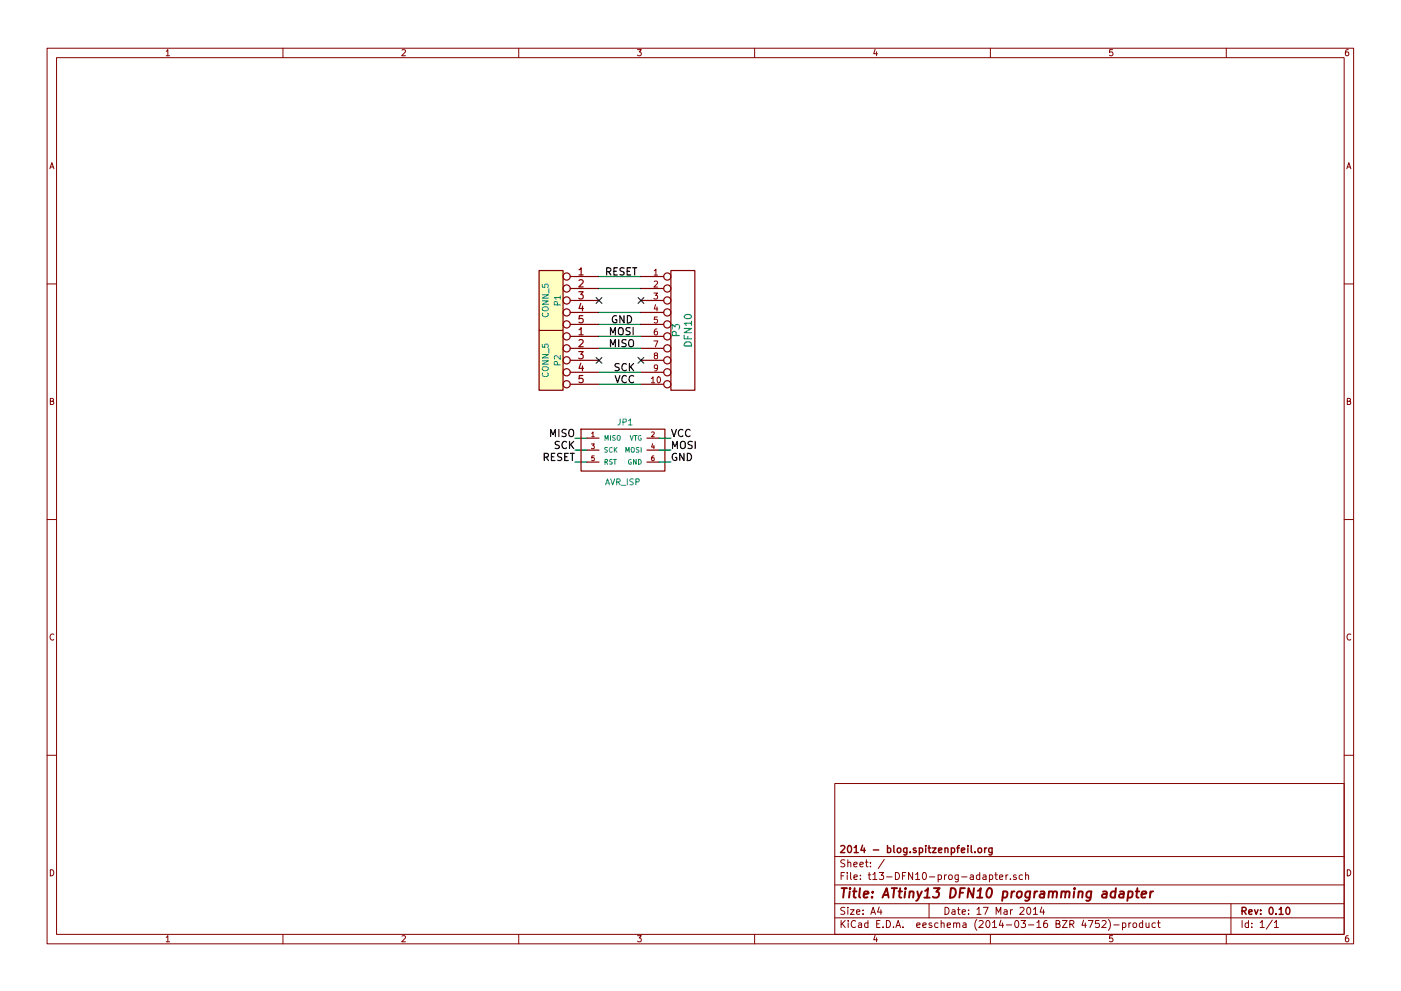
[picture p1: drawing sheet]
<svg xmlns="http://www.w3.org/2000/svg" width="297mm" height="210mm" viewBox="0 0 297 210" stroke-linecap="round" stroke-linejoin="round" font-family="sans-serif">
<g fill="none" stroke="#840000" stroke-width=".21">
<path d="M10 10.2h277v190h-277zM12 12.2h273v186h-273zM35.2 10.9l.4-.4v1.3M35.2 11.8h.8M60 10.2v2M85.2 10.6l.5-.1 .3 .4-.8 .9h.8M110 10.2v2M135.2 10.5h.8l-.5 .5 .3 .1 .2 .2-.1 .4-.2 .1-.5-.1M160 10.2v2M185.5 10.5l-.3 .9h.8M185.9 11v.8M210 10.2v2"/>
<path d="M235.9 10.5h-.6l-.1 .6h.6l.2 .5-.3 .2-.5-.1M260 10.2v2M285.9 10.5l-.4 .1-.2 .2-.1 .8 .3 .2 .4-.1 .1-.4-.1-.2-.4-.1-.3 .3M10.6 35.8l.4-1.3 .4 1.3M10.7 35.4h.6M285.5 35.8l.5-1.3 .4 1.3M285.7 35.4h.6M138.7 57.4l.4-.3v1.3M138.7 59.7l.5-.1 .2 .4-.8 .9h.8M138.7 58.4h.7M10 60.2h2M138.6 62.2h.8l-.4 .5 .4 .1v.5l-.2 .1-.6-.1"/>
<path d="M138.6 72.3h.9l-.6 1.3M138.9 75.4l-.2-.2 .1-.2h.6v.3l-.6 .2-.1 .2 .1 .3 .1 .1h.3l.2-.2v-.4l-.2-.1M139 64.6l-.3 1h.8M139.3 69.8h-.4l-.1 .3-.1 .7 .2 .3 .5-.2-.1-.6h-.4l-.2 .2M139.3 65.1v.9M139.4 67.3h-.6l-.1 .5h.7v.6l-.2 .1-.5-.1M139.4 77.9l-.2 .3-.4-.1v-.6l.4-.1 .2 .2v.8l-.3 .3h-.3M285 60.2h2M10.7 85.1h.5l.1-.5-.6-.1v1.3h.5l.2-.4-.3-.3M125.4 94.2h.6l-.3 .4 .3 .1v.4h-.6M125.5 91.9l.2-.3v1.1M125.5 92.7h.5"/>
<path d="M126 96.7h-.5v.5l.4-.1 .1 .5h-.5M138.1 80.3l.4-.3v1.2M138.1 81.2h.7M138.2 91.7l.3-.1 .2 .3-.6 .8h.6M138.4 94.1l-.2 .8h.6M138.6 96.7l-.3 .1-.1 .7 .1 .2 .4-.1-.1-.5h-.3l-.1 .2M138.6 94.5v.7M139.4 80.1l.2-.1a.67 .67 0 0 1 .4 .6 .67 .67 0 0 1-.4 .6l-.3-.5zM285.6 85.1h.6l.1-.5-.7-.1v1.3h.6l.2-.4-.3-.3M10 110.2h2M285 110.2h2M11.4 134.6a.58 .58 0 0 0-.8 .5 .58 .58 0 0 0 .8 .6"/>
<path d="M286.4 134.6a.58 .58 0 0 0-.8 .5 .58 .58 0 0 0 .8 .6M10 160.2h2M177 166.2h108v32h-108zM285 160.2h2M10.7 184.5a.65 .65 0 0 1 .7 .7 .65 .65 0 0 1-.7 .6zM35.2 198.9l.4-.4v1.3M35.2 199.8h.8M60 198.2v2M85.2 198.6l.5-.1 .3 .4-.8 .9h.8M110 198.2v2M135.2 198.5h.8l-.5 .5 .3 .1 .2 .2-.1 .4-.2 .1-.5-.1M160 198.2v2"/>
<path d="M177 194.7h108M177 191.7h108M177 187.8h108M177 181.7h108M178.3 195.3v1.5M178.3 185.8h.5M178.5 195.9l.7 .9M179 185.1h-.7v1.5M179.1 192.6l-.6-.1-.2 .3v.3l.7 .3v.5l-.2 .1-.5-.1M179.1 182.5l-.6-.1-.2 .3v.3l.7 .4v.4l-.2 .1-.5-.1M179.2 195.3l-.9 .9M179.6 185.1v.2"/>
<path d="M179.6 185.6v1M179.8 192.5v.2M179.8 183.1l.2-.2 .3 .1 .1 .9M179.8 182.4v1.5M179.8 193v1M179.8 195.3v.1M179.8 195.8v1M180.3 193h.8l-.8 1h.8M180.3 185.1v1.3l.2 .2M181 183.4l.7-.1v-.3l-.4-.1-.3 .2 .1 .7h.6M181.1 186.1l.7-.1-.1-.3-.4-.1-.2 .2v.7h.6M181.4 195.4a.71 .71 0 0 0-1 .5 .71 .71 0 0 0 .7 .9l.3-.1"/>
<path d="M181.6 193.5l.7-.1v-.3l-.5-.1-.2 .2 .1 .7h.6M182 195.9h.6l.1 .9M182.3 183.4l.7-.1v-.3l-.5-.1-.2 .2 .1 .7h.6M182.4 186.5v.1M182.4 185.7v.1M182.7 196.2l-.7 .2 .2 .4 .5-.1M183 193.9v.1M183 193.1v.1M183.5 182.9h.5M183.7 182.4v1.3l.3 .2M184 195.9l-.4-.1-.3 .3 .1 .6 .2 .1 .4-.1M184 195.3v1.5"/>
<path d="M184.1 185.6h.5M184.3 185.1v1.3l.3 .2M184.6 183.8v.1M184.6 183v.1M184.6 194l.5-1.5 .5 1.5M184.8 193.6h.7M185.1 185.5l.4-.4v1.5M185.1 186.6h.8M185.5 198.4l-.3 1h.8M185.9 199v.8M185.9 196h.5M186.4 192.4l-.3 1.1h.9"/>
<path d="M186.4 185.1h1l-.6 .6 .5 .1v.7l-.2 .1-.7-.1M186.6 195.3h-.7v1.5h.7M186.8 193v1M187.2 196.7v.1M187.5 182.3l-1.3 2M187.9 195.3a.76 .76 0 0 1 .9 .7 .76 .76 0 0 1-.9 .8zM188 186h1.1M189.4 196.7v.1M189.8 185.1a.76 .76 0 0 1 .9 .8 .76 .76 0 0 1-.9 .7zM189.9 196.8l.5-1.5 .5 1.5M190.1 196.4h.7M191.3 185.8h.5"/>
<path d="M191.4 196.7v.1M192 185.1h-.7v1.5M193.5 185.1v1.5l-.9-1.5v1.5M194.1 185.5l.5-.4v1.5M194.1 186.6h.9M194.4 196.3l.7-.1-.1-.3-.4-.1-.2 .2v.7h.6M195.7 196.3l.7-.1-.1-.3-.4-.1-.2 .2v.7h.6M195.7 185.3l.2-.2a.8 .8 0 0 1 .5 .8 .8 .8 0 0 1-.5 .7l-.3-.6zM197 191.7v3M197.1 186h1.1M197.5 195.9l-.3-.1-.2 .2v.2l.5 .2v.3h-.5M198.9 195.9l-.4-.1-.3 .3v.6l.3 .1 .4-.1"/>
<path d="M198.9 185.7l.4-.1 .3 .3-.1 .6h-.6M198.9 185.6v1.5M199.5 195.9l.2-.1 .4 .1 .1 .9M199.5 195.3v1.5M200.3 185.6v1M200.4 192.5a.76 .76 0 0 1 .8 .8 .76 .76 0 0 1-.8 .7zM200.7 185.6l-.4 .3M200.8 196.3l.7-.1v-.3l-.5-.1-.2 .2 .1 .7h.6M201.2 185.7l.2-.1 .4 .1 .1 .6-.1 .2-.4 .1-.2-.1zM201.9 193.1h.5l.1 .9M202.2 195.9l.2-.1 .4 .1v.9M202.2 195.8v1"/>
<path d="M202.5 193.4l-.7 .2 .2 .4 .5-.1M202.8 196l.2-.2 .4 .1 .1 .9M203 193h.6M203.2 185.6l-.1 1.4-.2 .1-.4-.1M203.2 185.7l-.5-.1-.2 .3v.6l.2 .1 .5-.1M203.2 192.5v1.3l.4 .2M203.9 186h1.1M204 193.5l.7-.1-.1-.3-.4-.1-.2 .2 .1 .7h.5M204.2 195.9h.6v.9M204.8 196.2l-.7 .2 .2 .4 .5-.1M205.4 193.9v.1M205.4 193.1v.1"/>
<path d="M205.7 185.7h.6l.1 .9M206.4 186l-.7 .3 .2 .3 .5-.1M207.1 195.1a1.71 1.71 0 0 0 0 2.3M207.1 192.9l.5-.4v1.5M207.1 194h.9M207.6 195.4l.6-.1 .3 .4-1 1.1h1M207.7 185.7l-.4-.1-.3 .3 .1 .6 .2 .1 .4-.1M207.7 185.1v1.5M208.4 185.7h.6l.1 .9M208.5 192.5h1l-.7 1.5M209.1 186l-.7 .3 .2 .3 .5-.1M209.2 195.4l.2-.1a.8 .8 0 0 1 .5 .7 .8 .8 0 0 1-.5 .8l-.4-.6z"/>
<path d="M209.8 185.7l.4-.1 .3 .3-.1 .6h-.6M209.8 185.6v1.5M210 198.2v2M210.4 195.7l.5-.4v1.5M210.4 196.8h.9M210.9 185.6h.6M211.1 185.1v1.3l.4 .2M211.2 194v-1.5l.5 1.1 .5-1.1v1.5M211.9 186.1l.7-.1v-.3l-.5-.1-.2 .2 .1 .7h.6M212.2 195.2l-.3 1.1h.9M212.6 195.8v1M212.9 193.1h.6v.9"/>
<path d="M213.3 185.6v1M213.4 196.2h1.1M213.5 193.4l-.7 .2 .3 .4 .4-.1M213.7 185.6l-.4 .3M214.2 186.5v.1M214.2 193v1M214.7 193l-.5 .3M215.3 195.4l.2-.1a.8 .8 0 0 1 .5 .7 .8 .8 0 0 1-.5 .8l-.4-.6zM215.4 185.7l-.3-.1-.2 .2v.2l.5 .2v.3h-.5M216.3 192.7l.5-.2 .3 .4-.9 1.1h.9M216.5 195.3h.9l-.5 .6 .4 .1v.7l-.2 .1-.6-.1M216.8 185.7l-.4-.1-.3 .3 .1 .6 .2 .1 .4-.1"/>
<path d="M217.4 185.7l.3-.1 .3 .1 .1 .9M217.4 185.1v1.5M217.8 192.7l.2-.2a.8 .8 0 0 1 .6 .8 .8 .8 0 0 1-.6 .7l-.3-.6zM218.1 196.2h1.1M219.1 192.9l.4-.4v1.5M219.1 194h.9M219.8 195.7l.5-.4v1.5M219.8 196.8h.9M220.9 192.4l-.4 1.1h1M221.2 193v1M222 195.3l-.5 .1a1.11 1.11 0 0 0-.1 1.3l.4 .1 .2-.1 .1-.5-.3-.3h-.4l-.1 .3M223.9 196l.7-.1v-.5l-.2-.1h-.5v1.5h.6l.2-.1 .1-.4-.4-.3"/>
<path d="M225.2 195.3h1.1l-1.1 1.5h1.1M226.8 196.1l.7-.1 .2-.2-.1-.4-.2-.1h-.6v1.5M227.2 196.1l.5 .7M229.7 195.2l-.3 1.1h.9M230.1 195.8v1M230.7 195.3h1l-.6 1.5M233 195.3h-.7l-.1 .7 .7-.1 .2 .3-.1 .5-.2 .1-.6-.1M233.7 195.4l.5-.1 .3 .4-.9 1.1h.9M235 195.1a1.71 1.71 0 0 1 0 2.3M235.9 198.5h-.6l-.1 .6h.6l.2 .5-.3 .2-.5-.1M236.1 196.2h1.2M238 195.9l.4-.1 .3 .3-.1 .6h-.6"/>
<path d="M238 195.8v1.5M239.3 195.8v1M239.8 195.8l-.5 .3M240.3 195.9l.2-.1 .4 .1 .1 .6-.1 .2-.4 .1-.2-.1zM242.3 195.9l-.5-.1-.2 .3v.6l.2 .1 .5-.1M242.3 195.3v1.5M243 195.8l.1 .9 .3 .1 .2-.1M243.6 195.8v1M245 195.9l-.5-.1-.3 .3 .1 .6 .2 .1 .5-.1M245.4 195.8h.6M245.6 195.3v1.3l.4 .2M260 198.2v2"/>
<path d="M261 191.7v6.5M263.3 195.3v1.5M264.7 195.9l-.4-.1-.3 .3 .1 .6 .2 .1 .4-.1M264.7 195.3v1.5M265.4 196.7v.1M265.4 195.9v.1M267.2 195.7l.4-.4v1.5M267.2 196.8h.8M269.7 195.2l-1.2 1.9M270.2 195.7l.4-.4v1.5M270.2 196.8h.8M285.6 184.5a.65 .65 0 0 1 .8 .7 .65 .65 0 0 1-.8 .6z"/>
<path d="M285.9 198.5l-.4 .1-.2 .2-.1 .8 .3 .2 .4-.1 .1-.4-.1-.2-.4-.1-.3 .3"/>
</g>
<g fill="none" stroke="#840000" stroke-width=".3">
<path d="M178.3 179.5l.5-.1 .3 .4-.9 1.1h.9M179.8 179.5l.2-.1a.8 .8 0 0 1 .6 .7 .8 .8 0 0 1-.6 .8l-.3-.6zM181.1 179.8l.4-.4v1.5M182.9 179.3l-.4 1.1h1M183.2 179.9v1M188.2 180l.4-.1 .3 .3-.2 .6h-.5M188.2 179.4v1.5M189.5 179.4v1.3l.2 .2M192.3 179.9l-.1 1.3-.2 .2-.4-.1M192.3 180l-.5-.1-.2 .3v.6l.2 .1 .5-.1M194.2 180l-.3-.1-.3 .2 .1 .2 .5 .2v.3h-.6M194.9 180l.5-.1 .2 .3-.1 .6h-.6"/>
<path d="M194.9 179.9v1.5M196.3 179.4v.1M196.3 179.9v1M196.8 179.9h.5M197 179.4v1.3l.3 .2M197.7 179.9h.8l-.8 1h.8M200.4 179.9v1M201.7 180l.4-.1 .3 .3-.1 .6h-.6M201.7 179.9v1.5M202.8 179.9h.6M203.4 179.4l-.4 .2v1.3M205.2 179.4v.1"/>
<path d="M205.2 179.9v1M205.9 179.4v1.3l.2 .2M208.8 179.9v1M209.2 179.9l-.4 .3M210.3 179.9v1.3l-.2 .2-.4-.1M210.3 180l-.4-.1-.3 .3 .1 .6 .2 .1 .4-.1M181.1 180.9h.9M185.2 180.3h1.1M190.3 180l.2-.1 .4 .1 .1 .6-.1 .2-.4 .1-.2-.1zM193 180.8v.1M199 180.4l.7-.1-.1-.3-.4-.1-.2 .2 .1 .7h.5M200.4 180l.2-.1 .3 .1 .1 .9"/>
<path d="M203.8 180.4l.7-.1v-.3l-.4-.1-.3 .2 .1 .7h.6M206.7 180.8v.1M207.4 180l.2-.1 .5 .1v.6l-.1 .2-.4 .1-.2-.1zM263.3 193.3l.8-.1 .1-.2-.1-.3-.2-.2h-.6v1.5M263.7 193.3l.5 .7M264.8 193.5l.7-.1-.1-.3-.4-.1-.2 .2v.7h.6M266 193l.3 1 .4-1M267.3 193.9v.1M267.3 193.1v.1M269.3 192.6l.1-.1a.8 .8 0 0 1 .5 .8 .8 .8 0 0 1-.5 .7 .97 .97 0 0 1-.1-1.4zM270.6 193.9v.1M271.2 192.9l.4-.4v1.5"/>
<path d="M271.2 194h.9M272.8 192.7l.2-.2a.8 .8 0 0 1 .5 .8 .8 .8 0 0 1-.5 .7l-.4-.6z"/>
</g>
<g fill="none" stroke="#840000" stroke-width=".41">
<path d="M178.4 188.4h1.2M179 188.4l-.2 2M180.2 189.1l-.2 1.3M180.2 188.4v.2l.1-.1-.1-.1v.2M180.8 189.1h.8M181.2 188.4l-.2 1.8 .1 .1 .4 .1M182.3 188.4l-.2 1.8 .3 .2M183.1 189.8l1-.2v-.4h-.8l-.2 1 .2 .2 .6-.1M184.9 190.3v.1M185 189.2v.2l-.1-.1 .1-.1v.2M187.1 190.4l.9-2 .4 2M187.3 189.9h1"/>
<path d="M189.1 188.4h1.1M189.6 188.4l-.2 2M190.5 189.1h.8M190.9 188.4l-.2 1.8v.1l.4 .1M191.9 189.1l-.1 1.3M192 188.4v.2l.1-.1-.1-.1v.2M192.9 189.3l.3-.2 .4 .1v1.2M192.9 189.1l-.2 1.3M194.5 189.1l.3 1.3M195.5 189.1l-.9 1.8-.4 .2M196 190.4h1.1M196.1 189l.7-.6-.3 2"/>
<path d="M198 188.4h1.2l-.7 .8a.48 .48 0 0 1 .6 .4l-.3 .7-.7 .1-.3-.1M201.6 188.4a1 1 0 0 1 1.1 .8 1 1 0 0 1-.5 1.1l-.8 .1zM203.5 189.4h.7M204.6 188.4h-1l-.2 2M206.5 188.4l-.2 2-.9-2-.3 2M207.1 190.4h1.2M207.3 189l.6-.6-.2 2M209.5 188.5a.45 .45 0 0 1 .8 .3l-.2 1.3-.2 .2-.4 .1a1.27 1.27 0 0 1 0-1.9zM212.7 189.2l.6-.1 .3 .2-.2 1a.67 .67 0 0 1-.8 0M212.7 189.1l-.2 2M214.5 189.1l-.1 1.3M215.1 189.1l-.4 .1-.2 .3"/>
<path d="M215.7 189.3l.4-.2 .5 .2v.8l-.4 .3-.6-.1zM218.4 189.1l-.3 1.8a.53 .53 0 0 1-.8 .1M218.4 189.2l-.2-.1a.67 .67 0 0 0-.8 .4v.8l.3 .1 .6-.1M219.4 189.1l-.2 1.3M219.9 189.1l-.3 .1-.3 .3M220.6 189.2h.8l-.1 1.2M221.4 189.6l-.7 .1a.4 .4 0 0 0-.3 .3 .4 .4 0 0 0 .2 .4l.7-.1M222.4 189.3l.3-.2 .5 .1-.1 1.2M222.4 189.1l-.1 1.3M223.3 189.4a.52 .52 0 0 1 .8-.2l-.1 1.2M225.1 189.3l.3-.2 .5 .1-.1 1.2M225.1 189.1l-.2 1.3"/>
<path d="M225.9 189.4a.52 .52 0 0 1 .8-.2v1.2M227.8 189.1l-.2 1.3M227.8 188.4v.2l.1-.1-.1-.1v.2M228.7 189.3l.3-.2 .5 .1-.1 1.2M228.7 189.1l-.1 1.3M231.4 189.1l-.3 1.8a.53 .53 0 0 1-.8 .1M231.4 189.2l-.2-.1a.67 .67 0 0 0-.8 .4v.8l.3 .1 .5-.1M233.9 189.2h.7v1.2M234.7 189.6l-.7 .1a.4 .4 0 0 0-.4 .3 .4 .4 0 0 0 .3 .4l.7-.1M236.5 189.2l-.2-.1a.67 .67 0 0 0-.8 .4v.8l.3 .1 .6-.1M236.6 188.4l-.2 2M237.5 189.2h.7v1.2"/>
<path d="M238.3 189.6l-.7 .1a.4 .4 0 0 0-.4 .3 .4 .4 0 0 0 .3 .4l.7-.1M239.3 189.2l.5-.1 .3 .2-.1 1a.67 .67 0 0 1-.9 0M239.3 189.1l-.3 2M240.8 189.1h.8M241.1 188.4l-.2 1.8 .1 .1 .4 .1M242 189.8l1-.2v-.4h-.8l-.2 1 .2 .2 .6-.1M243.9 189.1l-.1 1.3M244.5 189.1l-.4 .1-.2 .3"/>
</g>
<g fill="#ffffc2" stroke="#ffffc2" stroke-width=".25">
<path d="M114.3 70.1h5.1v12.7h-5.1z"/>
<path d="M114.3 57.4h5.1v12.7h-5.1z"/>
</g>
<g fill="none" stroke="#840000" stroke-width=".25">
<path d="M114.3 57.4h5.1v12.7h-5.1zM120.9 58.7h6.1M122.8 57.2l.4-.4v1.5M122.8 59.5l.5-.1 .3 .4-.9 1.1h.9M122.8 58.3h.8M135.9 58.7h4.8M142.2 57.4h5.1v25.4h-5.1zM114.3 70.1h5.1v12.7h-5.1zM120.9 71.4h6.1M120.9 73.9h6.1M120.9 76.4h6.1M120.9 79h6.1"/>
<path d="M120.9 61.2h6.1M120.9 63.7h6.1M120.9 66.3h6.1M120.9 68.8h6.1M122.7 74.6h.9l-.5 .6 .5 .3v.5l-.3 .1-.6-.1M122.7 61.9h.9l-.5 .6 .5 .3v.5l-.3 .1-.6-.1M122.8 69.9l.4-.4v1.5M122.8 72.2l.5-.1 .3 .4-.9 1.1h.9M122.8 71h.8M123.1 77.1l-.3 1.1h.9M123.1 64.4l-.3 1.1h.9M123.5 64.9v1.1"/>
<path d="M123.5 77.6v1.1M123.6 79.7h-.8v.7l.2-.1h.5l.1 .6-.3 .3-.5-.2M123.6 67h-.8v.7l.2-.1h.5l.1 .6-.3 .3-.5-.2M135.9 71.4h4.8M135.9 73.9h4.8M135.9 76.4h4.8M135.9 79h4.8M135.9 61.2h4.8M135.9 63.7h4.8M135.9 66.3h4.8M135.9 68.8h4.8M120.9 81.5h6.1"/>
<path d="M123.2 91.1h17.8v8.8h-17.8zM124.5 93h2.5M124.5 95.5h2.5M124.5 98h2.5M135.9 81.5h4.8M137.2 93h2.5M137.2 95.5h2.5M137.2 98h2.5"/>
<circle cx="120.1" cy="58.7" r=".76"/>
<circle cx="141.5" cy="58.7" r=".76"/>
<circle cx="120.1" cy="73.9" r=".76"/>
<circle cx="120.1" cy="76.4" r=".76"/>
<circle cx="120.1" cy="79" r=".76"/>
<circle cx="120.1" cy="66.3" r=".76"/>
<circle cx="120.1" cy="71.4" r=".76"/>
<circle cx="120.1" cy="68.8" r=".76"/>
<circle cx="120.1" cy="61.2" r=".76"/>
<circle cx="120.1" cy="63.7" r=".76"/>
<circle cx="141.5" cy="68.8" r=".76"/>
<circle cx="141.5" cy="71.4" r=".76"/>
<circle cx="141.5" cy="66.3" r=".76"/>
<circle cx="141.5" cy="63.7" r=".76"/>
<circle cx="141.5" cy="61.2" r=".76"/>
<circle cx="141.5" cy="76.4" r=".76"/>
<circle cx="141.5" cy="79" r=".76"/>
<circle cx="141.5" cy="73.9" r=".76"/>
<circle cx="120.1" cy="81.5" r=".76"/>
<circle cx="141.5" cy="81.5" r=".76"/>
</g>
<g fill="none" stroke="#008484" stroke-width=".21">
<path d="M115 76.5h1.3l-1.3 .8h1.3M115 75.2h1.3l-1.3 .7h1.3M115 73v.7h.6v-.7h.5l.2 .2-.2 .5M115 63.8h1.3l-1.3 .8h1.3M115 62.5h1.3l-1.3 .7h1.3M115 60.3v.7h.6v-.7h.5l.2 .2-.2 .5M115 78l.8-.2a.42 .42 0 0 1 .4 .2 .42 .42 0 0 1 0 .5l-.4 .1h-.6l-.2-.2zM115 65.3l.8-.2a.42 .42 0 0 1 .4 .2 .42 .42 0 0 1 0 .5l-.4 .1h-.6l-.2-.2zM115.1 79.1a.56 .56 0 0 0 .5 .8 .56 .56 0 0 0 .5-.8M115.1 66.4a.56 .56 0 0 0 .5 .8 .56 .56 0 0 0 .5-.8M116.4 61.3v.9M116.4 74v.9"/>
<path d="M118.2 77.4l-.1-.6-.5-.1-.1 .7h1.3M118.2 64.7l-.1-.6-.5-.1-.1 .7h1.3M118.8 75.5v.7l-.9-.7-.4 .2 .1 .5M118.8 63.1h-1.3l.4 .4M118.8 62.8v.7M128.3 93.4v-1l.3 .7 .3-.7v1M128.3 98h.5v-.5h-.5v1M128.5 98l.3 .5M128.8 95h-.5v.3a.43 .43 0 0 1 .5 .6h-.6M129.4 92.4v1M129.8 95a.44 .44 0 0 0-.6 .4 .44 .44 0 0 0 .6 .5M129.8 97.5h-.5v.4a.43 .43 0 0 1 .5 .5h-.6"/>
<path d="M130.1 97.5h.6M130.3 94.9v1.1M130.4 95.4l.4 .6M130.4 97.5v1M130.4 92.5h-.5v.3a.43 .43 0 0 1 .5 .5l-.5 .1M130.8 94.9l-.5 .6M131 92.5l.3-.1 .1 .2 .1 .5-.2 .3-.4-.1zM131.5 88.9l-.1 1.1-.4 .2M132.1 89.6l.6-.1v-.5l-.6-.1v1.3M132.7 96v-1.1l.3 .8 .4-.8v1.1M133.3 89.2l.4-.3v1.3M133.3 90.2h.7"/>
<path d="M133.6 92.4l.3 1 .4-1M133.8 97.5a.45 .45 0 0 0-.6 .5 .45 .45 0 0 0 .7 .4v-.3h-.2M134 95l.3-.1 .1 .2 .1 .5-.2 .4-.4-.2zM134.5 92.4h.6M134.7 92.4v1M134.9 97.5v1l-.6-1v1M135.4 97.5a.51 .51 0 0 1 .5 .5 .51 .51 0 0 1-.5 .5zM135.5 95h-.5v.3a.43 .43 0 0 1 .4 .6h-.5M135.9 92.5a.45 .45 0 0 0-.6 .4 .45 .45 0 0 0 .6 .4v-.3h-.1M135.9 94.9v1.1M128.4 102.9l.4-1.3 .4 1.3M128.5 102.5h.6"/>
<path d="M129.5 101.6l.4 1.3 .4-1.3M130.8 102.3l.6-.1v-.5l-.6-.1v1.3M131.1 102.3l.4 .6M131.7 103h1M133 101.6v1.3M134.3 101.6h-.6l-.1 .5a.54 .54 0 0 1 .6 .6l-.2 .2-.4-.1M134.8 102.3l.6-.1 .1-.5-.7-.1v1.3"/>
</g>
<g fill="none" stroke="#008400" stroke-width=".25">
<path d="M127 58.7h8.9M127 61.2h8.9M127 66.3h8.9M127 68.8h8.9M127 71.4h8.9M127 73.9h8.9M127 79h8.9M121.9 93h2.6M121.9 95.5h2.6M121.9 98h2.6M127 81.5h8.9M139.7 93h2.5"/>
<path d="M139.7 95.5h2.5M139.7 98h2.5"/>
</g>
<g fill="none" stroke="#000" stroke-width=".25">
<path d="M128.6 57.6h.8l.1-.3-.1-.3-.2-.2h-.6v1.5M129 57.6l.5 .7M130.1 57.6h.6M130.9 56.8h-.8v1.5h.8M132.3 56.9l-.6-.1-.3 .3 .2 .4 .7 .3v.4l-.3 .1h-.6M133 57.6h.5M133.7 56.8h-.7v1.5h.7M134.1 56.8h.9M134.6 56.8v1.5M129.4 73.6v-1.5l.5 1 .6-1v1.5M129.4 71v-1.5l.5 1.1 .6-1.1v1.5M130.4 79.7l.5 1.5 .5-1.5"/>
<path d="M130.7 67.1a.71 .71 0 0 0-.9 .6 .71 .71 0 0 0 .9 .7l.1-.6h-.3M131.2 69.7a.5 .5 0 0 1 .6-.2 .5 .5 0 0 1 .3 .5v.8l-.3 .2a.53 .53 0 0 1-.7-.5zM131.2 72.1v1.5M131.3 77.2l-.6-.1-.2 .2v.4l.6 .3 .2 .4-.3 .3-.6-.1M132.3 67v1.5l-.9-1.5v1.5M132.7 72.1h-.5l-.3 .1v.4l.7 .3 .1 .4-.3 .3-.5-.1M132.8 77.3a.72 .72 0 0 0-1 .5 .72 .72 0 0 0 .7 .9l.3-.2M132.8 79.8a.72 .72 0 0 0-1 .5 .72 .72 0 0 0 .7 .9l.3-.2M133 67a.77 .77 0 0 1 .9 .7 .77 .77 0 0 1-.9 .8zM133.4 72.3a.5 .5 0 0 1 .6-.2 .5 .5 0 0 1 .3 .5v.8l-.3 .2a.53 .53 0 0 1-.7-.5zM133.5 77.1v1.6M133.6 69.6l-.6-.1-.2 .2v.4l.7 .3 .1 .4-.3 .2h-.6"/>
<path d="M133.7 77.8l.6 .9M134.2 69.5v1.5M134.3 79.8a.72 .72 0 0 0-1 .5 .72 .72 0 0 0 .7 .9l.3-.2M134.3 77.1l-.8 .9M115.4 97l.7-.1 .2-.2-.1-.4-.2-.1h-.6v1.5M115.8 97l.5 .7M116.7 92.6v-1.5l.5 1.1 .6-1.1v1.5M116.9 96.9h.5M117.7 96.2h-.8v1.5h.8M118.5 91.1v1.5M118.6 93.7l-.6-.1-.2 .2v.4l.6 .3 .2 .4-.3 .3-.6-.1M119.1 96.3l-.6-.1-.2 .1v.5l.6 .2 .2 .4-.3 .3-.6-.1"/>
<path d="M119.7 96.9h.5M120 91.2l-.5-.1-.3 .3 .1 .4 .7 .2v.5l-.3 .1h-.5M120.1 93.8a.72 .72 0 0 0-1 .5 .72 .72 0 0 0 .7 .9l.3-.2M120.5 96.2h-.8v1.5h.8M120.7 91.3a.5 .5 0 0 1 .6-.2 .5 .5 0 0 1 .3 .5v.8l-.3 .2a.53 .53 0 0 1-.7-.5zM120.8 93.6v1.6M120.9 96.2h.9M121 94.3l.6 .9M121.3 96.2v1.5M121.6 93.6l-.8 .9M142.4 91.1l.5 1.5 .5-1.5M142.6 95.2v-1.6l.5 1.1 .5-1.1v1.6"/>
<path d="M143.4 96.3a.71 .71 0 0 0-.9 .6 .71 .71 0 0 0 .9 .7l.1-.6h-.3M144.3 93.9a.5 .5 0 0 1 .6-.3 .5 .5 0 0 1 .4 .6l-.1 .8-.3 .2a.53 .53 0 0 1-.6-.5zM144.8 91.3a.72 .72 0 0 0-1 .4 .72 .72 0 0 0 .7 .9l.3-.1M145 96.2v1.5l-.9-1.5v1.5M145.7 96.2a.77 .77 0 0 1 .9 .7 .77 .77 0 0 1-.9 .8zM146.3 91.3a.72 .72 0 0 0-1 .4 .72 .72 0 0 0 .7 .9l.3-.1M146.8 93.7l-.6-.1-.3 .3 .1 .4 .7 .3v.4l-.2 .2-.6-.1M147.4 93.6v1.6"/>
</g>
<path d="M142.5 69.8v-.9l.6 .5 .3-.5h.5l.2 .3-.2 .6M143.4 71.2l-.1-.7-.2-.2-.4 .1-.2 .2v.6h1.6M145.1 71.1v.8h1.5M145.1 69.7h1.5l-1.5 .9h1.5M145.2 72.8a.81 .81 0 0 1 .9-.2 .81 .81 0 0 1 .5 .8h-1.5zM145.2 66.9a.89 .89 0 0 1 1.4 .3 .86 .86 0 0 1-.8 .4 .86 .86 0 0 1-.7-.5zM145.8 71.4v.5M146.6 68.6h-1.5l.4 .5M146.6 68.2v.9" fill="none" stroke="#008484" stroke-width=".25"/>
<path d="M126.4 63.1l1.2 1.3M126.4 75.8l1.2 1.3M127.6 63.1l-1.2 1.3M127.6 75.8l-1.2 1.3M135.3 63.1l1.2 1.3M135.3 75.8l1.2 1.3M136.5 63.1l-1.2 1.3M136.5 75.8l-1.2 1.3" fill="none" stroke="#000084" stroke-width=".25"/>
</svg>
